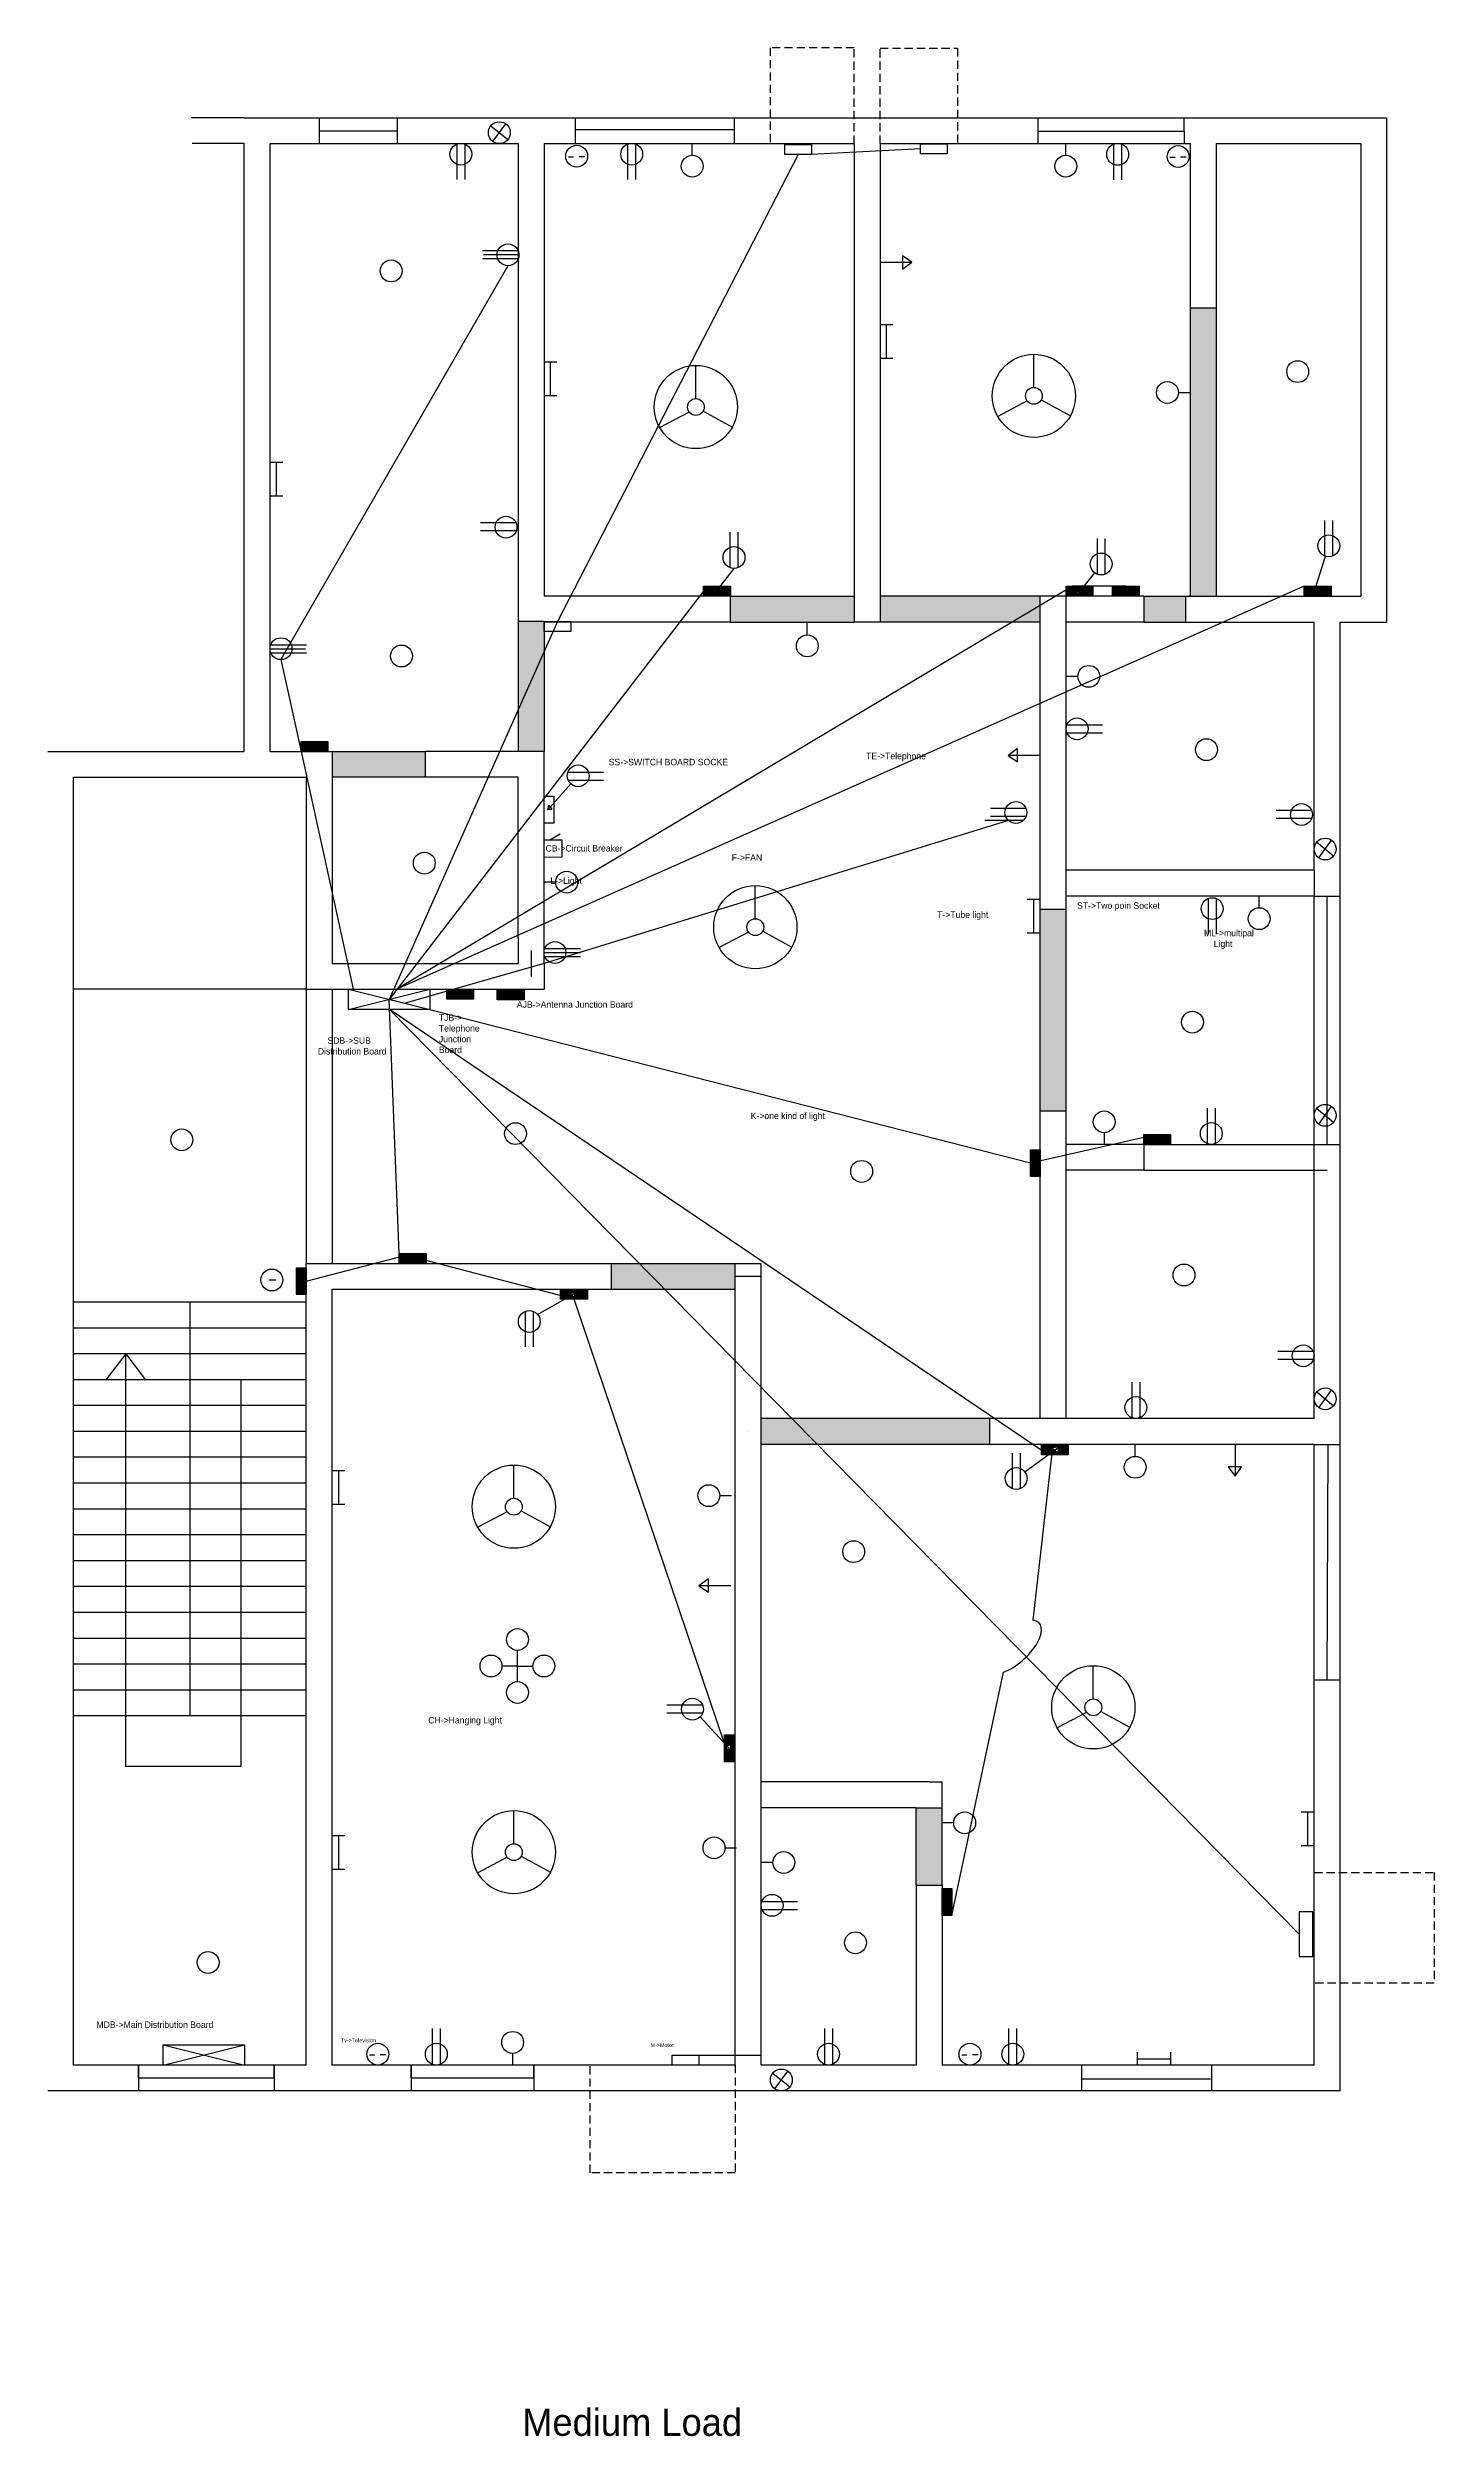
# Model space of a CAD drawing. Header units: inches. Extents: x 1860 to 11603, y -2530 to 624.
# Drawn here: x 9830 to 10367, y -1080 to -157 of the extents above; entities that cross this region are included whole.
import ezdxf

# ---------------------------------------------------------------- set-up
doc = ezdxf.new("R2010")
doc.units = ezdxf.units.IN
doc.linetypes.add('ACAD_ISO02W100', pattern=[15, 12, -3])
doc.linetypes.add('HIDDEN2', pattern=[4.7625, 3.175, -1.5875])

msp = doc.modelspace()

# ---------------------------------------------------------------- texts
at = {"attachment_point": 1}
for s, insert, char_height, width in [('^I^I^ISS->SWITCH BOARD SOCKE\\P\\P\\P\\P     \\P\\P\\P\\P      CB->Circuit Breaker\\P\\P\\P        L->Light\\P\\P\\P\\P\\P\\P     \\P^I', (10017.38, -431.68), 2.5, 103.4976), ('\\P\\P\\P      \\P           TE->Telephone', (10136.76, -412.67), 2.5, 87.5962), (' ^I^IF->FAN^I', (10074.98, -468.62), 2.5, 77.7953), ('\\P\\P\\P\\P\\P\\PT->Tube light', (10174.44, -465.69), 2.5, 39.9137), ('\\P\\P\\P\\P         ML->multipal\\P             Light', (10269.37, -481.12), 2.5, 75.4403), ('\\P\\P^IAJB->Antenna Junction Board', (10001.86, -517.1), 2.5, 91.8165), ('\\P\\P\\PTJB->\\PTelephone\\PJunction\\PBoard', (9981.67, -517.97), 2.5, 17.3648), ('\\P\\P\\P\\P\\P\\P    SDB->SUB             Distribution Board', (9934.85, -514.36), 2.5, 42.7574), ('K->one kind of light', (10102.32, -568.48), 2.5, 66.3726), ('\\P\\PCH->Hanging Light', (9977.56, -793.87), 2.5, 72.3858), ('\\P\\P       MDB->Main Distribution Board', (9842.67, -911.6), 2.5, 87.6887), ('\\P\\P\\P      Tv->Television', (9940.36, -918.96), 1.5, 45.8141), ('       \\P    \\P          M->Motor', (10057.84, -923.35), 1.5, 38.5205)]:
    msp.add_mtext(s, dxfattribs=dict(at, insert=insert, char_height=char_height, width=width))
at = {"linetype": 'HIDDEN2', "insert": (10227.64, -487.18), "char_height": 2.5, "width": 66.2106, "attachment_point": 1}
msp.add_mtext(' ST->Two poin Socket', dxfattribs=at)
at = {"color": 1, "insert": (10013.92, -1069.69), "char_height": 10.5, "width": 558.776, "attachment_point": 1}
msp.add_mtext('{\\C6;Medium Load}', dxfattribs=at)

# ---------------------------------------------------------------- hatches: boundary and pattern name
at = {"linetype": 'HIDDEN2'}
for points in [[(10282.36, -320.79), (10282.36, -257.29), (10272.36, -257.29), (10272.36, -320.79), (10272.36, -368.79), (10282.36, -368.79)], [(10270.59, -368.79), (10254.36, -368.79), (10254.36, -378.79), (10270.59, -378.79)], [(10194.67, -686.79), (10154.36, -686.79), (10106.36, -686.79), (10106.36, -696.79), (10154.36, -696.79), (10194.67, -696.79)]]:
    msp.add_hatch(color=2, dxfattribs=at).paths.add_polyline_path(points)
for color, points in [(5, [(10094.46, -364.96), (10090.4, -364.96), (10088.78, -367), (10089.52, -367.48), (10088, -367.98), (10088, -366.48), (10088.78, -367), (10090.4, -364.96), (10084.09, -364.96), (10084.09, -368.79), (10094.46, -368.79)]), (2, [(10142.36, -368.79), (10094.36, -368.79), (10094.36, -378.79), (10142.36, -378.79)]), (2, [(10214.36, -368.79), (10200.36, -368.79), (10152.36, -368.79), (10152.36, -378.79), (10200.36, -378.79), (10214.36, -378.79)]), (5, [(10234.73, -364.96), (10231.14, -364.96), (10229.42, -367.08), (10230.29, -367.8), (10228.44, -368.29), (10228.77, -366.56), (10229.42, -367.08), (10231.14, -364.96), (10224.36, -364.96), (10224.36, -368.79), (10234.73, -368.79)]), (5, [(10252.66, -364.96), (10242.29, -364.96), (10242.29, -368.79), (10252.66, -368.79)]), (5, [(10326.84, -364.96), (10320.98, -364.96), (10320.56, -366.29), (10320.85, -366.39), (10320.39, -366.83), (10320.29, -366.2), (10320.56, -366.29), (10320.98, -364.96), (10316.47, -364.96), (10316.47, -368.79), (10326.84, -368.79)]), (2, [(10022.36, -392.79), (10022.36, -378.79), (10022.36, -378.6), (10012.36, -378.6), (10012.36, -378.79), (10012.36, -392.79), (10012.36, -428.79), (10022.36, -428.79)]), (5, [(9938.73, -424.96), (9928.36, -424.96), (9928.36, -428.79), (9938.73, -428.79)]), (2, [(9976.36, -428.79), (9940.36, -428.79), (9940.36, -438.79), (9976.36, -438.79)]), (2, [(10224.36, -489.88), (10214.36, -489.88), (10214.36, -532.79), (10214.36, -567.77), (10224.36, -567.77), (10224.36, -532.79)]), (5, [(9995.07, -520.79), (9984.7, -520.79), (9984.7, -524.62), (9995.07, -524.62)]), (4, [(10014.67, -521.08), (10004.29, -521.08), (10004.29, -524.91), (10014.67, -524.91)]), (5, [(10264.73, -576.96), (10254.36, -576.96), (10254.36, -580.79), (10264.73, -580.79)]), (5, [(10214.36, -582.87), (10210.52, -582.87), (10210.52, -593.24), (10214.36, -593.24)]), (5, [(9976.72, -622.96), (9966.35, -622.96), (9966.35, -626.79), (9976.72, -626.79)]), (2, [(10096.36, -631.79), (10096.36, -626.79), (10048.36, -626.79), (10048.36, -636.79), (10096.36, -636.79)]), (5, [(9930.36, -628.51), (9926.54, -628.51), (9926.54, -638.88), (9930.36, -638.88)]), (5, [(10039.16, -636.79), (10028.79, -636.79), (10028.79, -640.57), (10030.48, -640.57), (10033.12, -639.08), (10032.54, -638.5), (10034.62, -638.24), (10033.84, -639.8), (10033.12, -639.08), (10030.48, -640.57), (10039.16, -640.57)]), (5, [(10225.17, -697.02), (10214.8, -697.02), (10214.8, -700.85), (10217.36, -700.85), (10219.86, -699.02), (10218.8, -698.26), (10221.61, -697.74), (10221.09, -699.9), (10219.86, -699.02), (10217.36, -700.85), (10225.17, -700.85)]), (5, [(10096.06, -809.11), (10092.22, -809.11), (10092.22, -812.41), (10093.37, -813.66), (10094.67, -812.47), (10094.67, -815.06), (10092.68, -814.3), (10093.37, -813.66), (10092.22, -812.41), (10092.22, -819.48), (10096.06, -819.48)]), (2, [(10176.36, -837.3), (10166.36, -837.3), (10166.36, -867.3), (10176.36, -867.3)]), (5, [(10180.19, -868.59), (10176.36, -868.59), (10176.36, -878.96), (10180.19, -878.96)])]:
    msp.add_hatch(color=color).paths.add_polyline_path(points)

# ---------------------------------------------------------------- linework, layer by layer
for p, q in [((10142.36, -156.71), (10109.8, -156.71)), ((10109.8, -156.71), (10109.8, -193.79)), ((10142.36, -193.79), (10142.36, -156.71)), ((10152.36, -193.79), (10152.36, -156.89)), ((10152.36, -156.89), (10182.29, -156.89)), ((10182.29, -156.89), (10182.29, -193.79)), ((10320.36, -862.29), (10366.78, -862.29)), ((10366.78, -862.29), (10366.78, -905.08)), ((10366.78, -905.08), (10320.36, -905.08)), ((10040.15, -978.49), (10040.15, -936.79)), ((10096.36, -936.79), (10096.36, -978.49)), ((10096.36, -978.49), (10040.15, -978.49))]:
    msp.add_line(p, q, dxfattribs=at)
for p, q in [((9906.36, -183.79), (9885.79, -183.79)), ((9906.36, -183.79), (9935.36, -183.79)), ((9935.36, -183.79), (10017.36, -183.79)), ((10017.36, -183.79), (10147.36, -183.79)), ((10147.36, -183.79), (10277.36, -183.79)), ((10147.36, -183.79), (10277.36, -183.79)), ((10277.36, -183.79), (10348.36, -183.79)), ((10348.36, -183.79), (10348.36, -378.79)), ((9906.36, -193.79), (9886.17, -193.79)), ((9906.36, -428.79), (9906.36, -193.79)), ((9916.36, -428.79), (9916.36, -193.79)), ((9916.36, -193.79), (9935.36, -193.79)), ((9935.36, -193.79), (10012.36, -193.79)), ((9988.57, -193.93), (9988.57, -207.69)), ((9991.66, -193.88), (9991.66, -207.69)), ((10001.79, -186.88), (10008.34, -192.24)), ((10002.56, -192.97), (10007.57, -186.15)), ((10012.36, -193.79), (10012.36, -378.79)), ((10022.36, -193.79), (10142.36, -193.79)), ((10022.36, -193.79), (10022.36, -368.79)), ((10022.36, -193.79), (10022.36, -368.79)), ((10054.68, -193.92), (10054.68, -207.68)), ((10057.77, -193.87), (10057.77, -207.68)), ((10079.71, -198.29), (10079.71, -193.77)), ((10142.36, -193.79), (10142.36, -378.79)), ((10152.36, -193.79), (10272.36, -193.79)), ((10152.36, -193.79), (10152.36, -378.79)), ((10224.24, -198.25), (10224.24, -193.74)), ((10245.77, -193.95), (10245.77, -207.77)), ((10272.36, -193.79), (10272.36, -320.79)), ((10282.36, -193.79), (10338.36, -193.79)), ((10282.36, -193.79), (10282.36, -320.79)), ((10338.36, -193.79), (10338.36, -368.79)), ((10031.78, -198.88), (10033.8, -198.88)), ((10035.92, -198.8), (10038.12, -198.8)), ((10242.68, -194), (10242.68, -207.77)), ((10264.5, -199.03), (10266.51, -199.03)), ((10268.63, -198.95), (10270.84, -198.95)), ((10012.33, -235.19), (9998.57, -235.19)), ((10012.38, -238.28), (9998.57, -238.28)), ((10012.65, -236.8), (9998.94, -236.8)), ((10152.36, -239.64), (10164.69, -239.64)), ((10164.69, -239.64), (10161.03, -237.17)), ((10161.03, -237.17), (10161.03, -242.34)), ((10161.03, -242.34), (10164.69, -239.64)), ((10272.36, -257.29), (10282.36, -257.29)), ((10152.36, -263.77), (10157.35, -263.77)), ((10154.79, -263.77), (10154.79, -276.77)), ((10152.36, -276.77), (10157.35, -276.77)), ((10211.89, -288.07), (10211.89, -275.23)), ((10022.36, -278.17), (10027.35, -278.17)), ((10024.79, -278.17), (10024.79, -291.18)), ((10081.12, -292.38), (10081.12, -279.54)), ((10022.36, -291.18), (10027.35, -291.18)), ((10209.29, -293.28), (10197.89, -299.25)), ((10214.74, -292.9), (10226.01, -299.05)), ((10267.77, -289.99), (10272.29, -289.99)), ((10078.52, -297.6), (10067.11, -303.56)), ((10083.96, -297.21), (10095.23, -303.36)), ((9916.36, -316.94), (9921.35, -316.94)), ((9918.79, -316.94), (9918.79, -329.95)), ((10272.36, -320.79), (10272.36, -368.79)), ((10282.36, -320.79), (10282.36, -368.79)), ((9916.36, -329.95), (9921.35, -329.95)), ((10011.58, -340.46), (9997.82, -340.46)), ((10324.48, -353.28), (10324.48, -339.47)), ((10327.57, -353.23), (10327.57, -339.47)), ((10011.63, -343.55), (9997.82, -343.55)), ((10094.38, -357.8), (10094.38, -343.98)), ((10097.47, -357.75), (10097.47, -343.98)), ((10236.43, -360.28), (10236.43, -346.47)), ((10239.51, -360.23), (10239.51, -346.47)), ((10095.86, -358.06), (10088, -367.98)), ((10235.38, -359.71), (10228.44, -368.29)), ((10320.39, -366.83), (10324.68, -353.35)), ((10094.36, -368.79), (10022.36, -368.79)), ((10088, -367.98), (10088, -366.48)), ((10088, -366.48), (10089.52, -367.48)), ((10089.52, -367.48), (10088, -367.98)), ((10094.36, -368.79), (10094.36, -378.79)), ((10094.36, -368.79), (10142.36, -368.79)), ((10200.36, -368.79), (10152.36, -368.79)), ((10224.36, -368.79), (10200.36, -368.79)), ((10214.36, -378.79), (10214.36, -368.79)), ((10224.36, -479.79), (10224.36, -368.79)), ((10254.36, -368.79), (10224.36, -368.79)), ((10228.44, -368.29), (10228.77, -366.56)), ((10230.29, -367.8), (10228.44, -368.29)), ((10228.77, -366.56), (10230.29, -367.8)), ((10254.36, -368.79), (10325.36, -368.79)), ((10254.36, -368.79), (10325.36, -368.79)), ((10254.36, -368.79), (10325.36, -368.79)), ((10254.36, -368.79), (10254.36, -378.79)), ((10270.59, -368.79), (10270.59, -378.79)), ((10320.39, -366.83), (10320.29, -366.2)), ((10320.29, -366.2), (10320.85, -366.39)), ((10320.85, -366.39), (10320.39, -366.83)), ((10320.39, -366.83), (10320.39, -366.83)), ((10325.36, -368.79), (10338.36, -368.79)), ((10022.36, -378.6), (10012.36, -378.6)), ((9916.63, -387.62), (9930.44, -387.62)), ((10012.36, -378.79), (10012.36, -392.79)), ((10022.36, -378.79), (10022.36, -392.79)), ((10094.36, -378.79), (10022.36, -378.79)), ((10094.36, -378.79), (10142.36, -378.79)), ((10124.21, -383.79), (10124.21, -379.27)), ((10200.36, -378.79), (10152.36, -378.79)), ((10214.36, -378.79), (10200.36, -378.79)), ((10214.36, -484.79), (10214.36, -378.79)), ((10254.36, -378.79), (10224.36, -378.79)), ((10254.36, -378.79), (10320.36, -378.79)), ((10320.36, -474.79), (10320.36, -378.79)), ((10330.36, -479.79), (10330.36, -378.79)), ((10330.36, -378.79), (10348.36, -378.79)), ((9916.36, -389.1), (9930.07, -389.1)), ((9916.68, -390.71), (9930.44, -390.71)), ((10012.36, -392.79), (10012.36, -428.79)), ((10022.36, -392.79), (10022.36, -428.79)), ((10228.88, -399.8), (10224.36, -399.8)), ((10224.63, -418.58), (10238.44, -418.58)), ((10224.68, -421.67), (10238.44, -421.67)), ((9830.36, -428.79), (9906.36, -428.79)), ((9835.36, -428.79), (9906.36, -428.79)), ((9916.36, -428.79), (9940.36, -428.79)), ((9940.36, -428.79), (9940.36, -500.79)), ((9940.36, -428.79), (9976.36, -428.79)), ((10022.36, -428.79), (9976.36, -428.79)), ((9976.36, -428.79), (9976.36, -438.79)), ((10022.36, -510.79), (10022.36, -428.79)), ((10205.57, -427.73), (10201.9, -430.43)), ((10214.24, -430.43), (10201.9, -430.43)), ((10201.9, -430.43), (10205.57, -432.9)), ((10205.57, -432.9), (10205.57, -427.73)), ((9840.36, -515.79), (9840.36, -438.79)), ((9840.36, -438.79), (9911.36, -438.79)), ((9911.36, -438.79), (9930.36, -438.79)), ((9930.36, -438.79), (9930.36, -505.79)), ((9976.36, -438.79), (9940.36, -438.79)), ((10012.36, -438.79), (9976.36, -438.79)), ((10012.36, -500.79), (10012.36, -438.79)), ((10032.71, -441.39), (10023.84, -451.37)), ((10031.62, -436.8), (10045.43, -436.8)), ((10031.67, -439.89), (10045.43, -439.89)), ((10023.84, -451.37), (10024.18, -449.56)), ((10025.35, -451.27), (10023.84, -451.37)), ((10024.18, -449.56), (10025.35, -451.27)), ((10208.85, -450.83), (10195.08, -450.83)), ((10319.33, -451.63), (10305.57, -451.63)), ((10024.63, -462.94), (10028.67, -460.74)), ((10207.8, -455.55), (10192.95, -455.49)), ((10208.89, -453.92), (10195.08, -453.92)), ((10319.38, -454.72), (10305.57, -454.72)), ((10022.36, -462.94), (10029.24, -462.94)), ((10029.24, -469.75), (10022.36, -469.79)), ((10024.63, -462.94), (10028.86, -462.94)), ((10029.24, -462.94), (10029.24, -469.75)), ((10321.32, -463.89), (10327.86, -469.25)), ((10322.09, -469.98), (10327.09, -463.16)), ((10026.88, -479.39), (10022.36, -479.39)), ((10320.36, -474.79), (10224.36, -474.79)), ((10224.36, -484.79), (10224.36, -479.79)), ((10320.36, -474.79), (10320.36, -484.79)), ((10330.36, -585.79), (10330.36, -479.79)), ((10104.11, -493.52), (10104.11, -480.68)), ((10209.28, -485.96), (10214.28, -485.96)), ((10211.72, -485.96), (10211.72, -498.96)), ((10214.36, -532.79), (10214.36, -484.79)), ((10320.36, -484.79), (10224.36, -484.79)), ((10224.36, -532.79), (10224.36, -484.79)), ((10279.28, -485.68), (10279.28, -499.45)), ((10282.37, -485.64), (10282.37, -499.45)), ((10299.06, -489.26), (10299.06, -484.74)), ((10320.36, -585.79), (10320.36, -484.79)), ((10320.36, -484.79), (10330.36, -484.79)), ((10325.36, -580.79), (10325.36, -484.79)), ((10101.51, -498.73), (10090.11, -504.7)), ((10106.96, -498.34), (10118.23, -504.49)), ((10224.36, -489.88), (10214.36, -489.88)), ((9930.36, -505.79), (9930.36, -542.79)), ((9940.36, -500.79), (9940.36, -510.79)), ((10012.36, -500.79), (10012.36, -510.79)), ((10022.36, -506.56), (10036.5, -506.56)), ((10022.63, -505.08), (10036.44, -505.08)), ((10209.28, -498.96), (10214.28, -498.96)), ((9840.36, -631.79), (9840.36, -515.79)), ((9940.36, -510.79), (10012.36, -510.79)), ((10022.36, -510.79), (10022.36, -520.79)), ((10022.68, -508.17), (10036.44, -508.17)), ((9930.36, -520.71), (9840.36, -520.71)), ((9930.36, -520.71), (9940.36, -520.79)), ((9940.36, -520.79), (10022.36, -520.79)), ((9940.36, -520.79), (9940.36, -542.79)), ((9946.7, -520.79), (9978.18, -528.65)), ((9946.7, -528.65), (9978.18, -520.79)), ((10214.36, -590.79), (10214.36, -532.79)), ((10224.36, -590.79), (10224.36, -532.79)), ((9930.36, -542.79), (9930.36, -626.79)), ((9940.36, -542.79), (9940.36, -626.79)), ((10214.36, -567.77), (10224.36, -567.77)), ((10279.03, -580.52), (10279.03, -566.71)), ((10282.12, -580.47), (10282.12, -566.71)), ((10321.32, -566.84), (10327.86, -572.21)), ((10322.09, -572.94), (10327.09, -566.11)), ((10254.36, -580.79), (10224.36, -580.79)), ((10239.07, -576.27), (10239.07, -580.79)), ((10254.36, -580.79), (10325.36, -580.79)), ((10254.36, -580.79), (10254.36, -590.79)), ((10325.36, -580.79), (10330.36, -580.79)), ((10214.36, -686.79), (10214.36, -590.79)), ((10224.36, -686.79), (10224.36, -590.79)), ((10254.36, -590.79), (10224.36, -590.79)), ((10254.36, -590.79), (10325.36, -590.79)), ((10320.36, -686.79), (10320.36, -585.79)), ((10330.36, -691.79), (10330.36, -585.79)), ((9930.36, -936.79), (9930.36, -626.79)), ((9930.36, -626.79), (10048.36, -626.79)), ((10048.36, -626.79), (10048.36, -636.79)), ((10048.36, -626.79), (10106.07, -626.79)), ((10096.36, -631.79), (10096.36, -626.79)), ((10106.36, -631.79), (10106.36, -626.79)), ((9840.36, -936.79), (9840.36, -631.79)), ((9915.9, -633.11), (9918.65, -633.11)), ((9940.36, -936.79), (9940.36, -636.79)), ((9940.36, -636.79), (10048.36, -636.79)), ((10048.36, -636.79), (10096.36, -636.79)), ((10096.36, -936.79), (10096.36, -631.79)), ((10096.36, -631.79), (10106.36, -631.79)), ((10106.36, -827.3), (10106.36, -631.79)), ((9930.36, -641.79), (9840.36, -641.79)), ((9885.36, -641.79), (9885.36, -801.79)), ((10015.05, -645.35), (10015.05, -659.12)), ((10018.14, -645.3), (10018.14, -659.12)), ((10019.89, -646.54), (10034.62, -638.24)), ((10034.62, -638.24), (10032.54, -638.5)), ((10032.54, -638.5), (10033.84, -639.8)), ((10033.84, -639.8), (10034.62, -638.24)), ((9930.36, -651.79), (9840.36, -651.79)), ((9930.36, -661.79), (9840.36, -661.79)), ((9860.6, -661.79), (9852.88, -671.79)), ((9860.6, -821.31), (9860.6, -661.79)), ((9860.6, -661.79), (9868.13, -671.79)), ((10319.99, -660.91), (10306.23, -660.91)), ((10320.04, -664), (10306.23, -664)), ((9930.36, -671.79), (9840.36, -671.79)), ((9905.1, -671.79), (9905.1, -801.79)), ((10249.85, -686.52), (10249.85, -672.71)), ((10252.94, -686.47), (10252.94, -672.71)), ((9930.36, -681.79), (9840.36, -681.79)), ((10321.32, -676.51), (10327.86, -681.87)), ((10322.09, -682.6), (10327.09, -675.78)), ((9930.36, -691.79), (9840.36, -691.79)), ((10101.36, -691.79), (10101.36, -691.79)), ((10154.36, -686.79), (10106.36, -686.79)), ((10219.36, -686.79), (10154.36, -686.79)), ((10194.67, -686.79), (10194.67, -696.79)), ((10320.36, -686.79), (10219.36, -686.79)), ((10320.36, -686.79), (10224.36, -686.79)), ((10330.36, -787.79), (10330.36, -691.79)), ((9930.36, -701.79), (9840.36, -701.79)), ((10154.36, -696.79), (10106.36, -696.79)), ((10219.36, -696.79), (10154.36, -696.79)), ((10203.57, -713.93), (10203.57, -700.12)), ((10206.66, -713.88), (10206.66, -700.12)), ((10208.42, -707.4), (10221.61, -697.74)), ((10221.61, -697.74), (10218.8, -698.26)), ((10218.8, -698.26), (10221.09, -699.9)), ((10320.36, -696.79), (10219.36, -696.79)), ((10221.09, -699.9), (10221.61, -697.74)), ((10251.1, -701.41), (10251.1, -696.89)), ((10289.77, -696.75), (10289.77, -709.08)), ((10320.36, -787.79), (10320.36, -696.79)), ((9940.36, -706.92), (9945.35, -706.92)), ((9942.79, -706.92), (9942.79, -719.92)), ((10010.7, -717.64), (10010.7, -704.8)), ((10292.25, -705.42), (10287.07, -705.42)), ((10287.07, -705.42), (10289.77, -709.08)), ((10289.77, -709.08), (10292.25, -705.42)), ((9930.36, -711.79), (9840.36, -711.79)), ((9940.36, -719.92), (9945.35, -719.92)), ((10090.35, -716.6), (10094.87, -716.6)), ((9930.36, -721.79), (9840.36, -721.79)), ((10008.1, -722.85), (9996.7, -728.82)), ((10013.55, -722.46), (10024.82, -728.61)), ((9930.36, -731.79), (9840.36, -731.79)), ((9930.36, -741.79), (9840.36, -741.79)), ((9930.36, -751.79), (9840.36, -751.79)), ((10085.97, -748.74), (10082.31, -751.44)), ((10094.64, -751.44), (10082.31, -751.44)), ((10082.31, -751.44), (10085.97, -753.91)), ((10085.97, -753.91), (10085.97, -748.74)), ((9930.36, -761.79), (9840.36, -761.79)), ((9930.36, -771.79), (9840.36, -771.79)), ((9930.36, -781.79), (9840.36, -781.79)), ((10012.08, -782.5), (10006.08, -782.5)), ((10012.08, -788.5), (10012.08, -776.5)), ((10012.08, -782.5), (10018.08, -782.5)), ((10234.88, -795.22), (10234.88, -782.38)), ((9930.36, -791.79), (9840.36, -791.79)), ((10320.36, -936.79), (10320.36, -787.79)), ((10330.36, -946.79), (10330.36, -787.79)), ((9930.36, -801.79), (9840.36, -801.79)), ((9905.1, -801.79), (9905.1, -821.31)), ((10083.68, -797.6), (10069.92, -797.6)), ((10083.73, -800.69), (10069.92, -800.69)), ((10082.79, -802.17), (10094.67, -815.06)), ((10232.29, -800.43), (10220.88, -806.4)), ((10237.73, -800.04), (10249, -806.19)), ((10094.67, -812.47), (10092.68, -814.3)), ((10094.67, -815.06), (10094.67, -812.47)), ((9905.1, -821.31), (9860.6, -821.31)), ((10092.68, -814.3), (10094.67, -815.06)), ((10171.36, -827.3), (10106.36, -827.3)), ((10171.36, -827.3), (10176.36, -827.3)), ((10176.36, -867.3), (10176.36, -827.46)), ((10010.7, -851.25), (10010.7, -838.41)), ((10106.36, -936.79), (10106.36, -837.3)), ((10166.36, -837.3), (10106.36, -837.3)), ((10166.36, -867.3), (10166.36, -837.3)), ((10166.36, -837.3), (10176.36, -837.3)), ((10315.28, -838.91), (10320.27, -838.91)), ((10317.71, -838.91), (10317.71, -851.92)), ((9940.36, -848.06), (9945.35, -848.06)), ((9942.79, -848.06), (9942.79, -861.07)), ((10180.88, -843.15), (10176.36, -843.15)), ((10008.1, -856.46), (9996.7, -862.43)), ((10013.55, -856.07), (10024.82, -862.23)), ((10092.36, -852.82), (10096.88, -852.82)), ((10110.88, -858.49), (10106.36, -858.49)), ((10315.28, -851.92), (10320.27, -851.92)), ((9940.36, -861.07), (9945.35, -861.07)), ((10166.36, -867.3), (10166.36, -936.79)), ((10166.36, -867.3), (10176.36, -867.3)), ((10176.36, -867.3), (10176.36, -936.79)), ((10106.63, -873.54), (10120.44, -873.54)), ((10106.68, -876.63), (10120.44, -876.63)), ((9979.2, -936.52), (9979.2, -922.71)), ((9982.29, -936.47), (9982.29, -922.71)), ((10130.96, -936.52), (10130.96, -922.71)), ((10134.05, -936.47), (10134.05, -922.71)), ((10202.23, -936.52), (10202.23, -922.71)), ((10205.32, -936.47), (10205.32, -922.71)), ((9874.96, -928.93), (9906.43, -936.79)), ((9874.96, -936.79), (9906.43, -928.93)), ((9954.88, -932.81), (9956.9, -932.81)), ((9959.02, -932.73), (9961.22, -932.73)), ((10010.21, -932.27), (10010.21, -936.79)), ((10183.96, -932.81), (10185.97, -932.81)), ((10188.09, -932.73), (10190.29, -932.73)), ((10251.91, -936.79), (10251.91, -931.8)), ((10264.92, -936.79), (10264.92, -931.8)), ((9930.36, -936.79), (9840.36, -936.79)), ((9865.42, -941.79), (9865.42, -936.79)), ((9865.42, -936.79), (9865.42, -946.79)), ((9865.42, -941.79), (9918.01, -941.79)), ((9918.01, -941.79), (9918.01, -936.79)), ((9918.01, -936.79), (9918.01, -946.79)), ((10096.36, -936.79), (9940.36, -936.79)), ((10166.36, -936.79), (10106.36, -936.79)), ((10110.88, -939.88), (10117.43, -945.24)), ((10111.65, -945.97), (10116.66, -939.15)), ((10320.36, -936.79), (10176.36, -936.79)), ((10251.91, -934.36), (10264.92, -934.36)), ((9935.36, -946.79), (9830.36, -946.79)), ((10101.36, -946.79), (9935.36, -946.79)), ((10171.36, -946.79), (10101.36, -946.79)), ((10330.36, -946.79), (10171.36, -946.79))]:
    msp.add_line(p, q)
at = {"color": 3}
for p, q in [((9935.36, -183.79), (9935.36, -193.79)), ((9965.6, -183.79), (9965.6, -193.79)), ((10034.48, -193.79), (10034.48, -183.79)), ((10095.95, -183.79), (10095.95, -193.79)), ((10213.55, -193.79), (10213.55, -183.79)), ((10270.03, -189.01), (10270.03, -183.79)), ((9935.36, -188.79), (9965.6, -188.79)), ((10034.7, -188.29), (10095.95, -188.29)), ((10213.46, -189.01), (10270.03, -189.01)), ((10270.03, -189.01), (10270.03, -193.79)), ((10320.36, -696.79), (10330.36, -696.79)), ((10325.36, -787.79), (10325.74, -696.82)), ((10320.36, -787.79), (10330.36, -787.79)), ((9970.92, -941.79), (9970.92, -936.79)), ((9970.92, -936.79), (9970.92, -946.79)), ((9970.92, -941.79), (10018.36, -941.79)), ((10018.36, -941.79), (10018.36, -936.79)), ((10018.36, -936.79), (10018.36, -946.79)), ((10230.45, -946.79), (10230.45, -936.79)), ((10280.58, -936.79), (10280.58, -946.79)), ((10280.27, -942.31), (10230.64, -942.31))]:
    msp.add_line(p, q, dxfattribs=at)
at = {"color": 6}
for p, q in [((10120.71, -198), (10027.54, -378.6)), ((10167.97, -195.84), (10125.9, -198)), ((10008.42, -241.03), (9920.59, -393.33)), ((10084.09, -366.87), (9962.44, -524.72)), ((10316.47, -364.96), (9965.47, -520.79)), ((10226.8, -364.96), (9965.47, -520.79)), ((10247.47, -364.96), (10226.8, -364.96)), ((10027.54, -378.6), (9962.44, -524.72)), ((9920.59, -393.33), (9928.36, -428.79)), ((9928.36, -428.79), (9948.62, -521.27)), ((10202.04, -455.53), (10022.36, -510.79)), ((10022.36, -510.79), (9968.65, -526.12)), ((10210.52, -588.06), (9962.44, -524.72)), ((9966.35, -622.96), (9962.44, -524.72)), ((10217.36, -700.85), (9962.6, -528.65)), ((10314.54, -886.17), (9962.6, -528.65)), ((10259.54, -576.96), (10210.52, -588.06)), ((9930.38, -633.69), (9971.54, -622.96)), ((10033.98, -640.57), (9966.35, -622.96)), ((10092.22, -812.41), (10033.98, -640.57)), ((10106.36, -932.96), (10106.36, -674.68)), ((10211.6, -764.79), (10219.36, -696.79)), ((10180.19, -878.96), (10200.14, -784.88)), ((10082.25, -932.96), (10106.36, -932.96))]:
    msp.add_line(p, q, dxfattribs=at)
at = {"linetype": 'ACAD_ISO02W100'}
for p, q in [((10152.36, -378.79), (10142.36, -378.79)), ((10017.36, -505.79), (10017.36, -515.79))]:
    msp.add_line(p, q, dxfattribs=at)
for points in [[(10167.97, -193.92), (10178.35, -193.92), (10178.35, -197.76), (10167.97, -197.76)], [(10115.52, -194.16), (10125.9, -194.16), (10125.9, -198), (10115.52, -198)], [(10084.09, -364.96), (10094.46, -364.96), (10094.46, -368.79), (10084.09, -368.79)], [(10224.36, -364.96), (10234.73, -364.96), (10234.73, -368.79), (10224.36, -368.79)], [(10242.29, -364.96), (10252.66, -364.96), (10252.66, -368.79), (10242.29, -368.79)], [(10316.47, -364.96), (10326.84, -364.96), (10326.84, -368.79), (10316.47, -368.79)], [(10022.36, -378.6), (10032.73, -378.6), (10032.73, -382.44), (10022.36, -382.44)], [(9928.36, -424.96), (9938.73, -424.96), (9938.73, -428.79), (9928.36, -428.79)], [(10026.19, -446.18), (10026.19, -456.55), (10022.36, -456.55), (10022.36, -446.18)], [(9946.7, -520.79), (9978.18, -520.79), (9978.18, -528.65), (9946.7, -528.65)], [(9984.7, -520.79), (9995.07, -520.79), (9995.07, -524.62), (9984.7, -524.62)], [(10004.29, -521.08), (10014.67, -521.08), (10014.67, -524.91), (10004.29, -524.91)], [(10254.36, -576.96), (10264.73, -576.96), (10264.73, -580.79), (10254.36, -580.79)], [(10214.36, -582.87), (10214.36, -593.24), (10210.52, -593.24), (10210.52, -582.87)], [(9966.35, -622.96), (9976.72, -622.96), (9976.72, -626.79), (9966.35, -626.79)], [(9930.38, -628.51), (9930.38, -638.88), (9926.54, -638.88), (9926.54, -628.51)], [(10028.79, -636.74), (10039.16, -636.74), (10039.16, -640.57), (10028.79, -640.57)], [(10214.8, -697.02), (10225.17, -697.02), (10225.17, -700.85), (10214.8, -700.85)], [(10096.06, -809.11), (10096.06, -819.48), (10092.22, -819.48), (10092.22, -809.11)], [(10180.19, -868.59), (10180.19, -878.96), (10176.36, -878.96), (10176.36, -868.59)], [(10319.8, -877.49), (10314.54, -877.49), (10314.54, -894.84), (10319.8, -894.84)], [(9874.96, -928.93), (9906.43, -928.93), (9906.43, -936.79), (9874.96, -936.79)], [(10071.88, -932.96), (10082.25, -932.96), (10082.25, -936.79), (10071.88, -936.79)]]:
    msp.add_lwpolyline(points, close=True)
for centre, radius in [((9990.18, -197.85), 4.23), ((10005.07, -189.56), 4.23), ((10056.29, -197.84), 4.23), ((10244.29, -197.92), 4.23), ((10034.98, -198.63), 4.23), ((10079.71, -202.52), 4.23), ((10224.24, -202.49), 4.23), ((10267.69, -198.78), 4.23), ((9963.21, -243.01), 4.23), ((10008.42, -236.8), 4.23), ((10211.89, -291.32), 16.09), ((10081.12, -295.63), 16.09), ((10263.54, -289.99), 4.23), ((10313.96, -281.94), 4.23), ((10081.12, -295.63), 3.25), ((10211.89, -291.32), 3.25), ((10007.67, -342.07), 4.23), ((10095.86, -353.83), 4.23), ((10325.96, -349.32), 4.23), ((10237.91, -356.32), 4.23), ((9920.59, -389.1), 4.23), ((9967.24, -391.92), 4.23), ((10124.21, -388.02), 4.23), ((10233.11, -399.8), 4.23), ((10228.59, -420.06), 4.23), ((10278.65, -428.14), 4.23), ((10035.58, -438.28), 4.23), ((10204.93, -452.44), 4.23), ((10315.41, -453.24), 4.23), ((9976.03, -472), 4.23), ((10324.59, -466.57), 4.23), ((10031.11, -479.39), 4.23), ((10104.11, -496.77), 16.09), ((10280.89, -489.6), 4.23), ((10299.06, -493.49), 4.23), ((10104.11, -496.77), 3.25), ((10026.59, -506.56), 4.23), ((10273.22, -533.52), 4.23), ((10011.31, -576.61), 4.23), ((10239.07, -572.04), 4.23), ((10280.51, -576.56), 4.23), ((10324.59, -569.53), 4.23), ((9882.22, -579.04), 4.23), ((10145.27, -591.22), 4.23), ((10269.96, -631.29), 4.23), ((9917.06, -633.2), 4.23), ((10016.66, -649.27), 4.23), ((10316.08, -662.52), 4.23), ((10251.33, -682.56), 4.23), ((10324.59, -679.19), 4.23), ((10251.1, -705.64), 4.23), ((10010.7, -720.89), 16.09), ((10205.05, -709.96), 4.23), ((10010.7, -720.89), 3.25), ((10086.12, -716.6), 4.23), ((10142.18, -738.25), 4.23), ((10012.08, -772.27), 4.23), ((10001.85, -782.5), 4.23), ((10022.31, -782.5), 4.23), ((10234.88, -798.47), 16.09), ((10012.08, -792.73), 4.23), ((10079.77, -799.21), 4.23), ((10234.88, -798.47), 3.25), ((10010.7, -854.5), 16.09), ((10185.11, -843.15), 4.23), ((10088.13, -852.82), 4.23), ((10010.7, -854.5), 3.25), ((10115.11, -858.49), 4.23), ((10110.59, -875.02), 4.23), ((10142.84, -889.5), 4.23), ((9892.4, -897.14), 4.23), ((9958.08, -932.56), 4.23), ((9980.68, -932.56), 4.23), ((10010.21, -928.04), 4.23), ((10132.44, -932.56), 4.23), ((10187.15, -932.56), 4.23), ((10203.71, -932.56), 4.23), ((10114.16, -942.56), 4.23)]:
    msp.add_circle(centre, radius)
at = {"color": 6}
msp.add_ellipse((10203.65, -775.21), major_axis=(10.31, 9.32), ratio=0.458769, start_param=3.999334, end_param=6.667601, dxfattribs=at)

msp.set_redraw_order([(e.dxf.handle, doc.entitydb.next_handle()) for e in msp.query("TEXT MTEXT ATTDEF DIMENSION ARC_DIMENSION")])  # texts and dimensions are drawn at this point

doc.saveas('drawing.dxf')
